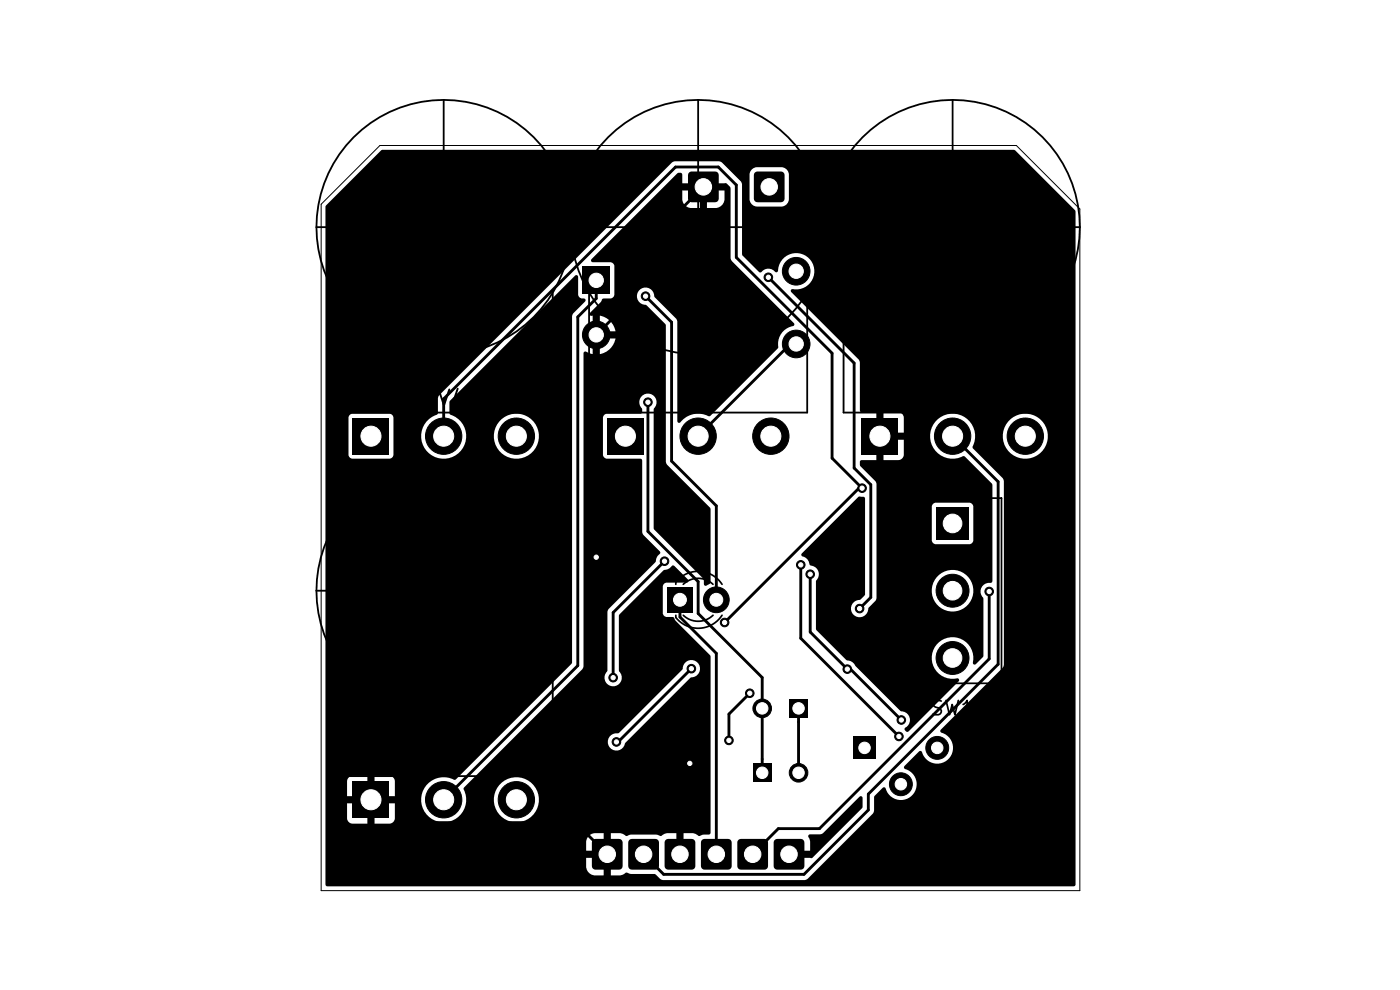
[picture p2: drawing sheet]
<svg xmlns="http://www.w3.org/2000/svg" width="297mm" height="210mm" viewBox="0 0 297 210" stroke-linecap="round" stroke-linejoin="round" font-family="sans-serif">
<defs><g id="words">
<g font-size="3.4">
<text x="89" y="87">RV4</text>
<text x="143" y="87">RV3</text>
<text x="89" y="164.1">RV1</text>
</g>
<text font-size="3" x="197.1" y="152.5">SW1</text>
<text font-size="2.4" x="141.6" y="138">D2</text>
</g></defs>
<g fill="#000">
<path d="M80.9 31.9l.2-.1h134l.2 .1 5.2 5.1h-53.1l-.1-.1a1.64 1.64 0 0 0-1.5-1.4h-5.4a1.64 1.64 0 0 0-1.4 1.5v5.5a1.66 1.66 0 0 0 1.5 1.3h5.6a1.65 1.65 0 0 0 1.3-1.5v-5.3h53.1l7.6 7.6 .1 .3v47.3h-5.9l-.1-.8a4.8 4.8 0 0 0-7.8-2.5 4.8 4.8 0 0 0 1.3 8 4.8 4.8 0 0 0 6.6-4.7h5.9v9.8h-15.2l-.3-.6-6.4-6.5a4.8 4.8 0 0 0-3.1-7.1 4.8 4.8 0 0 0-5.8 5.1 4.8 4.8 0 0 0 6.5 4l.4-.1h.4l5.7 5.8 .1 .2v4.6l-4-.1a.91 .91 0 0 0-.8-.7h-7.3a.91 .91 0 0 0-.7 .8v7.3a.91 .91 0 0 0 .8 .7h7.3a.91 .91 0 0 0 .7-.7v-7.3h4v15.9l-.2 .3-.2 .1a1.8 1.8 0 0 0-2 1.3h-1.6l-.1-.7a4.4 4.4 0 0 0-7.2-2.3 4.4 4.4 0 0 0 1.2 7.4 4.4 4.4 0 0 0 6.1-4.4h1.6l-.1 .2a1.8 1.8 0 0 0 .6 1.6v12.4l-1.6 1.7a.38 .38 0 0 1-.5 0 .38 .38 0 0 1-.1-.3 4.4 4.4 0 0 0-4-5.4 4.4 4.4 0 0 0-4.7 4.8 4.4 4.4 0 0 0 5.4 3.9 .38 .38 0 0 1 .4 .2 .38 .38 0 0 1-.1 .4l-10.7 10.7h-.5l-.3-.4v-.3a1.87 1.87 0 0 0 1.1-2.1 1.87 1.87 0 0 0-1.8-1.5l-9.7-9.6a2.29 2.29 0 0 0-2-1.3l-6.3-6.4-.1-10.3a1.94 1.94 0 0 0 .5-2 1.94 1.94 0 0 0-1.7-1.3l-.2-.4a1.88 1.88 0 0 0-1.6-1.6l-.1-.2 .1-.4 12-12h1.2l.2 .4v20.3l-1 1.1a1.85 1.85 0 0 0-2 1.7 1.85 1.85 0 0 0 1.8 2 1.85 1.85 0 0 0 1.9-1.8l1.5-1.6 .3-.6v-24.2l-.3-.6-3.2-3.3-.1-.9 .3-.3h3.2v-3.1l.6 .2 .9-.2v3.1h3.5a1.19 1.19 0 0 0 .8-1.1v-3.2h-3l.1-.6-.1-.9h3v-3.2l-.2-.6-.3-.3-.6-.2h-3.2v3l-.5-.1-1 .1v-3h-3.1l-.3-.2-.1-10.4-.2-.6-14.4-14.4a.38 .38 0 0 1 0-.4 .38 .38 0 0 1 .4-.2 3.9 3.9 0 0 0 4.5-3.4 3.9 3.9 0 0 0-3.7-4.3 3.9 3.9 0 0 0-4 4l-.4 .2a2.01 2.01 0 0 0-3.2 0l-.4-.1-3.6-3.8v-14.8l-.2-.6-4.3-4.2h-10.1l-49.7 49.6-.2 .6-.1 3.4-1.3 .6h-8a.9 .9 0 0 0-.8-.7h-8l-.6 .3-.2 .4v8.1a.91 .91 0 0 0 .8 .7h8.1a.91 .91 0 0 0 .7-.8v-8h8a4.8 4.8 0 0 0-.7 7.5 4.8 4.8 0 0 0 7.4-1 4.8 4.8 0 0 0-2.6-7l-.3-.4 .1-2.6 26.8-26.7 .2 .1 .2 .3v3.8a1.27 1.27 0 0 0 1.5 .9l.1 .4-.1 .2-2.5 2.5-.2 .6v25.1h-7.1l-.1-.8a4.8 4.8 0 0 0-7.8-2.5 4.8 4.8 0 0 0 1.3 8 4.8 4.8 0 0 0 6.6-4.7h7.1v48.4l-24.7 24.7-.4 .1a4.7 4.7 0 0 0-4.9 .3h-7.6l-.1-.3a1.19 1.19 0 0 0-1.1-.8h-3.1v3.1l-.6-.2-1 .2v-3.1h-3.4a1.19 1.19 0 0 0-.9 1.1v3.2h3.1l-.1 .5 .1 1h-3.1l.1 3.5a1.19 1.19 0 0 0 1 .8h3.2v-3.1l.6 .2 1-.2v3.1h3.4a1.2 1.2 0 0 0 .9-1.1v-3.2h-3.1l.1-.5-.1-1h3.1v-3.2h7.6a4.8 4.8 0 0 0-1.2 6.6 4.8 4.8 0 0 0 6.5 1.4 4.8 4.8 0 0 0 1.6-6.5l25.4-25.5 .1-66.8a.38 .38 0 0 1 .5-.3l1.4 .5v-2.7a1.43 1.43 0 0 0 1.6 0v2.7h.2a4.1 4.1 0 0 0 3.1-3.3h-2.8l.1-.2a1.46 1.46 0 0 0-.1-1.3h2.8l-.1-.2a4.1 4.1 0 0 0-3.2-3.1v2.7l-.2-.1a1.46 1.46 0 0 0-1.4 .1v-2.7h-.2a.38 .38 0 0 1-.4-.2 .38 .38 0 0 1 .1-.4l2.3-2.3 .3-.7 1.8-.1 .6-.4 .1-.4v-6.1a.9 .9 0 0 0-.7-.8h-3.9a.38 .38 0 0 1-.3-.2 .38 .38 0 0 1 .1-.4l18.3-18.3 .6-.1 .3 .2v2.1l2.9 .1a1.69 1.69 0 0 0 0 1.4h-2.9v1.9a1.96 1.96 0 0 0 1.8 1.8h2v-2.9a1.66 1.66 0 0 0 1.5 0v2.9h1.9a1.96 1.96 0 0 0 1.8-1.8v-1.9h-2.9a1.66 1.66 0 0 0 0-1.5l3-.1a2.05 2.05 0 0 1 1.2 1.1l.1 15.2 13.3 13.4a.41 .41 0 0 1 .1 .5 .41 .41 0 0 1-.5 .2 3.9 3.9 0 0 0-2.9 4.5l-14.6 14.6a5.1 5.1 0 0 0-6.4 1.4h-.2l-.2-.4v-21.1l-.3-.6-4.6-4.6a1.85 1.85 0 0 0-1.7-2 1.85 1.85 0 0 0-2 1.7 1.85 1.85 0 0 0 1.9 2l4.1 4 .2 .3v29.3l9.3 9.4 .1 .3v15.5l-.2 .4-.6 .3a.38 .38 0 0 1-.4 0 .38 .38 0 0 1-.2-.3v-.7l-.2-.6-10.3-10.3-.1-.2v-25.3a1.85 1.85 0 0 0 .2-2.7 1.85 1.85 0 0 0-2.7-.1 1.85 1.85 0 0 0 0 2.6v.9l-.3 .3h-7.2l-.6 .3-.2 .4v8a.9 .9 0 0 0 .8 .8h7.2l.3 .2v15.4l.3 .6 3.6 3.7-.8 1.1-.3 1-10.1 10.2v12.7a1.93 1.93 0 0 0-.5 2.2 1.93 1.93 0 0 0 1.9 1.2 1.94 1.94 0 0 0 1.5-1.4 1.94 1.94 0 0 0-.5-2v-11.7l9.5-9.5a2.58 2.58 0 0 0 1.9-1h.4l2.9 2.9v.5l-.3 .2h-4.4l-.5 .4-.2 .4v5.7a.9 .9 0 0 0 .8 .8l1.6 .1 .3 .6 7.4 7.5v2.5h-2.2a1.84 1.84 0 0 0-2-1.6 1.84 1.84 0 0 0-1.7 1.9l-13.5 13.6-.3 .1a1.86 1.86 0 0 0-2 1.6 1.86 1.86 0 0 0 1.6 2.1 1.86 1.86 0 0 0 2.1-1.7l13.8-13.9a1.92 1.92 0 0 0 2-2.1h2.2v27.7h-36.4l-.1-.8a4.8 4.8 0 0 0-7.8-2.5 4.8 4.8 0 0 0 1.3 8.1 4.8 4.8 0 0 0 6.6-4.8h36.4v7.5l-.3 .2-1.3 .1-.8 .3-1.2-.7h-2.1l-.1 2.9a1.69 1.69 0 0 0-1.4 0v-2.9h-2.1l-1.3 .7-.9-.4-5.5 .1a1.04 1.04 0 0 1-1.6-.2l-.6-.2h-1.9v2.9a1.66 1.66 0 0 0-1.5 0v-2.9h-2a1.96 1.96 0 0 0-1.8 1.8v2h2.9a1.66 1.66 0 0 0 0 1.5h-2.9v1.9a1.96 1.96 0 0 0 1.8 1.8h2v-2.9a1.66 1.66 0 0 0 1.5 0v2.9h2l1.4-.6 .9 .3h5a3.1 3.1 0 0 0 1.7 1.3l30.4-.1 14.2-14 .2-.6v-3l1.9-1.9a.38 .38 0 0 1 .6 .2 3.4 3.4 0 0 0 5.6 1.4 3.4 3.4 0 0 0-1.6-5.6l-.1-.2 .1-.4 3.1-3.1a.38 .38 0 0 1 .6 .1 3.4 3.4 0 0 0 5.7 1.5 3.4 3.4 0 0 0-1.7-5.6l-.1-.4 .1-.2 13.1-13.1 .3-.6v-39.1h15.2v85.6l-.2 .4h-158.6l-.3-.2-.1-143.9 .2-.3zM146.2 36.6l.5-.2h5a.76 .76 0 0 1 .8 .7v5a.76 .76 0 0 1-.8 .8h-5a.76 .76 0 0 1-.7-.8v-5zM160.1 36.6l.6-.2h5a.76 .76 0 0 1 .7 .7v5a.76 .76 0 0 1-.7 .8h-5a.76 .76 0 0 1-.8-.8v-5zM123.6 56.5h5.8v5.9h-5.8zM74.8 88.7h7.8v7.7h-7.8zM128.8 88.7h7.7v7.7h-7.7zM182.8 88.7h7.7v7.7h-7.7zM198.6 107.5h7v7h-7zM141.5 124.5h5.5v5.5h-5.5zM167.4 148.3h4v3.9h-4zM181 156.2h4.8v4.9h-4.8zM74.8 165.8h7.8v7.7h-7.8z"/>
<path d="M125.8 178.2l.5-.2h5a.76 .76 0 0 1 .8 .7v5a.76 .76 0 0 1-.8 .8h-5a.76 .76 0 0 1-.7-.8v-5zM133.5 178.2l.5-.2h5a.76 .76 0 0 1 .8 .7v5a.76 .76 0 0 1-.8 .8h-5a.76 .76 0 0 1-.7-.8v-5zM141.2 178.2l.5-.2h5.1a.76 .76 0 0 1 .7 .7v5a.76 .76 0 0 1-.7 .8h-5.1a.76 .76 0 0 1-.7-.8v-5zM148.9 178.2l.6-.2h5a.76 .76 0 0 1 .7 .7v5a.76 .76 0 0 1-.7 .8h-5a.76 .76 0 0 1-.8-.8v-5zM159.7 162h4v3.9h-4zM156.6 178.2l.6-.2h5a.76 .76 0 0 1 .7 .7v5a.76 .76 0 0 1-.7 .8h-5a.76 .76 0 0 1-.8-.8v-5zM164.3 178.2l.6-.2h5a.76 .76 0 0 1 .8 .7v5a.76 .76 0 0 1-.8 .8h-5a.76 .76 0 0 1-.8-.8v-5zM171.6 177h2.1a1.25 1.25 0 0 0 1.1-.5l7.6-7.5a.38 .38 0 0 1 .4-.1 .38 .38 0 0 1 .2 .4l-.1 2.1-10.5 10.5-3.4 .1a1.66 1.66 0 0 0 0-1.5h2.9v-2.1l-.4-1z"/>
</g>
<g fill="#000" stroke="#000" stroke-width=".21">
<circle cx="163" cy="58.8" r=".91"/>
<circle cx="168.9" cy="57.5" r="2.93"/>
<circle cx="126.5" cy="71" r="2.93"/>
<circle cx="137" cy="62.8" r=".91"/>
<circle cx="168.9" cy="73" r="2.93"/>
<circle cx="94.1" cy="92.5" r="3.9"/>
<circle cx="109.5" cy="92.5" r="3.9"/>
<circle cx="137.5" cy="85.3" r=".91"/>
<circle cx="148.1" cy="92.5" r="3.9"/>
<circle cx="163.5" cy="92.5" r="3.9"/>
<circle cx="202.1" cy="92.5" r="3.9"/>
<circle cx="217.5" cy="92.5" r="3.9"/>
<circle cx="126.5" cy="118.2" r=".91"/>
<circle cx="141" cy="119" r=".91"/>
<circle cx="169.9" cy="119.8" r=".91"/>
<circle cx="182.9" cy="103.6" r=".91"/>
<circle cx="152" cy="127.2" r="2.73"/>
<circle cx="153.7" cy="132.1" r=".91"/>
<circle cx="171.9" cy="121.8" r=".91"/>
<circle cx="182.4" cy="129.1" r=".91"/>
<circle cx="202.1" cy="139.6" r="3.5"/>
<circle cx="202.1" cy="125.3" r="3.5"/>
<circle cx="209.8" cy="125.5" r=".91"/>
<circle cx="130.1" cy="143.8" r=".91"/>
<circle cx="130.8" cy="157.4" r=".91"/>
<circle cx="146.7" cy="141.8" r=".91"/>
<circle cx="154.6" cy="157.1" r=".91"/>
<circle cx="159.1" cy="147.1" r=".91"/>
<circle cx="161.7" cy="150.3" r="1.97"/>
<circle cx="179.7" cy="141.9" r=".91"/>
<circle cx="190.7" cy="156.2" r=".91"/>
<circle cx="191.2" cy="152.7" r=".91"/>
<circle cx="198.8" cy="158.6" r="2.43"/>
<circle cx="94.1" cy="169.6" r="3.9"/>
<circle cx="109.5" cy="169.6" r="3.9"/>
<circle cx="146.3" cy="161.9" r=".91"/>
<circle cx="169.4" cy="163.9" r="1.97"/>
<circle cx="191.1" cy="166.4" r="2.43"/>
</g>
<g fill="none" stroke="#000" stroke-width=".61">
<path d="M149.2 39.6l-17.2 17.2v8.7l-5.5 5.5v99.7l-3.8 3.8M126.5 59.5v3.8l-3.9 3.9v74l-28.5 28.5M163 58.8l18.2 18.2v22.3l3.5 3.5v23.9l-2.3 2.4M137 62.8l5.5 5.5v29.5l9.5 9.5v19.9M168.9 73h-1.2l-19.6 19.5M94.1 92.5v-7.9l49.2-49.2h9.1l3.8 3.8v15.4l20.3 20.3v22.3l6.4 6.4M137.5 85.3v27.4l10.6 10.7v6.7l13.6 13.6v20.2M202.1 92.5l9.6 9.7v38.7l-27.5 27.5v3.4l-13.6 13.7h-29.8l-4.3-4.3M141 119l-10.9 10.9v13.9M169.9 119.8v15.6l20.8 20.8M182.6 103.2l-28.9 28.9M144.3 127.2v3.7l7.7 7.7v42.6"/>
<path d="M171.9 121.8v12.3l7.8 7.8h.7l10.8 10.8M209.8 125.5v14.3l-36 36h-8.7l-5.4 5.4M209.8 125.5h.1M146.7 141.8l-15.6 15.6h-.3M146.7 141.8h.1M159.1 147.1l-4.5 4.4v5.6M169.4 150.3v13.6M78.7 169.7h4.8l4.8 4.8h34.4M122.7 174.5v.6l6.1 6.1M146.3 161.9l-2 2.1v17.2"/>
</g>
<path d="M68.1 43.3l12.5-12.4h135l13.5 13.4v144.6h-161z" fill="none" stroke="#000" stroke-width=".21"/>
<g fill="none" stroke="#000" stroke-width=".39">
<path d="M94.1 21.2a27 27 0 0 1 27 27M94.1 21.2a27 27 0 0 0-27 27M94.1 21.2v54M148.1 21.2a27 27 0 0 1 27 27M148.1 21.2a27 27 0 0 0-27 27M148.1 21.2v54M202.1 21.2v54M202.1 21.2a27 27 0 0 1 27 27M202.1 21.2a27 27 0 0 0-27 27M67.1 48.2h162M67.1 48.2a27 27 0 0 0 27 27M121.1 48.2a27 27 0 0 1-27 27"/>
<path d="M121.1 48.2a27 27 0 0 0 27 27M175.1 48.2a27 27 0 0 0 27 27M175.1 48.2a27 27 0 0 1-27 27M229.1 48.2a27 27 0 0 1-27 27M71 61.7v25.8h46.3v-25.8M125 61.7v25.8h46.2v-25.8M179 61.7v25.8h46.2v-25.8M94.1 98.3a27 27 0 0 1 27 27M94.1 98.3a27 27 0 0 0-27 27M94.1 98.3v54M67.1 125.3h54M67.1 125.3a27 27 0 0 0 27 27"/>
<path d="M71 138.8v25.8h46.3v-25.8M121.1 125.3a27 27 0 0 1-27 27"/>
<circle cx="94.1" cy="48.2" r="2.73"/>
<circle cx="148.1" cy="48.2" r="2.73"/>
<circle cx="202.1" cy="48.2" r="2.73"/>
<circle cx="94.1" cy="125.3" r="2.73"/>
</g>
<path d="M191.7 105.7h20.8v39.3h-20.8zM143.4 124v-.5a6 6 0 0 1 9.8 .5M143.4 130.5a1.88 1.88 0 0 0 1 1.5 6 6 0 0 0 8.8-1.5M144.9 124a4.6 4.6 0 0 1 6.4 0M144.9 130.5a4.6 4.6 0 0 0 6.4 0" fill="none" stroke="#000" stroke-width=".36"/>
<g fill="#fff" stroke="#fff" stroke-width=".21">
<circle cx="179.7" cy="141.9" r=".46"/>
<circle cx="191.2" cy="152.7" r=".46"/>
<circle cx="171.9" cy="121.8" r=".46"/>
<circle cx="146.3" cy="161.9" r=".46"/>
<circle cx="126.5" cy="118.2" r=".46"/>
<circle cx="130.1" cy="143.8" r=".46"/>
<circle cx="141" cy="119" r=".46"/>
<circle cx="163" cy="58.8" r=".46"/>
<circle cx="182.4" cy="129.1" r=".46"/>
<circle cx="182.9" cy="103.6" r=".46"/>
<circle cx="153.7" cy="132.1" r=".46"/>
<circle cx="209.8" cy="125.5" r=".46"/>
<circle cx="154.6" cy="157.1" r=".46"/>
<circle cx="159.1" cy="147.1" r=".46"/>
<circle cx="169.9" cy="119.8" r=".46"/>
<circle cx="190.7" cy="156.2" r=".46"/>
<circle cx="137" cy="62.8" r=".46"/>
<circle cx="137.5" cy="85.3" r=".46"/>
<circle cx="130.8" cy="157.4" r=".46"/>
<circle cx="146.7" cy="141.8" r=".46"/>
<circle cx="186.7" cy="92.5" r="2.13"/>
<circle cx="202.1" cy="92.5" r="2.13"/>
<circle cx="217.5" cy="92.5" r="2.13"/>
<circle cx="78.7" cy="92.5" r="2.13"/>
<circle cx="94.1" cy="92.5" r="2.13"/>
<circle cx="109.5" cy="92.5" r="2.13"/>
<circle cx="128.8" cy="181.2" r="1.75"/>
<circle cx="144.3" cy="181.2" r="1.75"/>
<circle cx="136.5" cy="181.2" r="1.75"/>
<circle cx="152" cy="181.2" r="1.75"/>
<circle cx="149.2" cy="39.6" r="1.75"/>
<circle cx="183.4" cy="158.6" r="1.21"/>
<circle cx="191.1" cy="166.4" r="1.21"/>
<circle cx="198.8" cy="158.6" r="1.21"/>
<circle cx="167.4" cy="181.2" r="1.75"/>
<circle cx="161.7" cy="163.9" r="1.21"/>
<circle cx="169.4" cy="163.9" r="1.21"/>
<circle cx="159.7" cy="181.2" r="1.75"/>
<circle cx="78.7" cy="169.7" r="2.13"/>
<circle cx="94.1" cy="169.7" r="2.13"/>
<circle cx="109.5" cy="169.7" r="2.13"/>
<circle cx="126.5" cy="59.5" r="1.52"/>
<circle cx="126.5" cy="71" r="1.52"/>
<circle cx="168.9" cy="57.5" r="1.52"/>
<circle cx="168.9" cy="73" r="1.52"/>
<circle cx="132.7" cy="92.5" r="2.13"/>
<circle cx="148.1" cy="92.5" r="2.13"/>
<circle cx="163.5" cy="92.5" r="2.13"/>
<circle cx="169.4" cy="150.3" r="1.21"/>
<circle cx="161.7" cy="150.3" r="1.21"/>
<circle cx="163.2" cy="39.6" r="1.75"/>
<circle cx="144.3" cy="127.2" r="1.37"/>
<circle cx="152" cy="127.2" r="1.37"/>
<circle cx="202.1" cy="111" r="1.97"/>
<circle cx="202.1" cy="125.3" r="1.97"/>
<circle cx="202.1" cy="139.6" r="1.97"/>
</g>
<use href="#words"/>
</svg>
